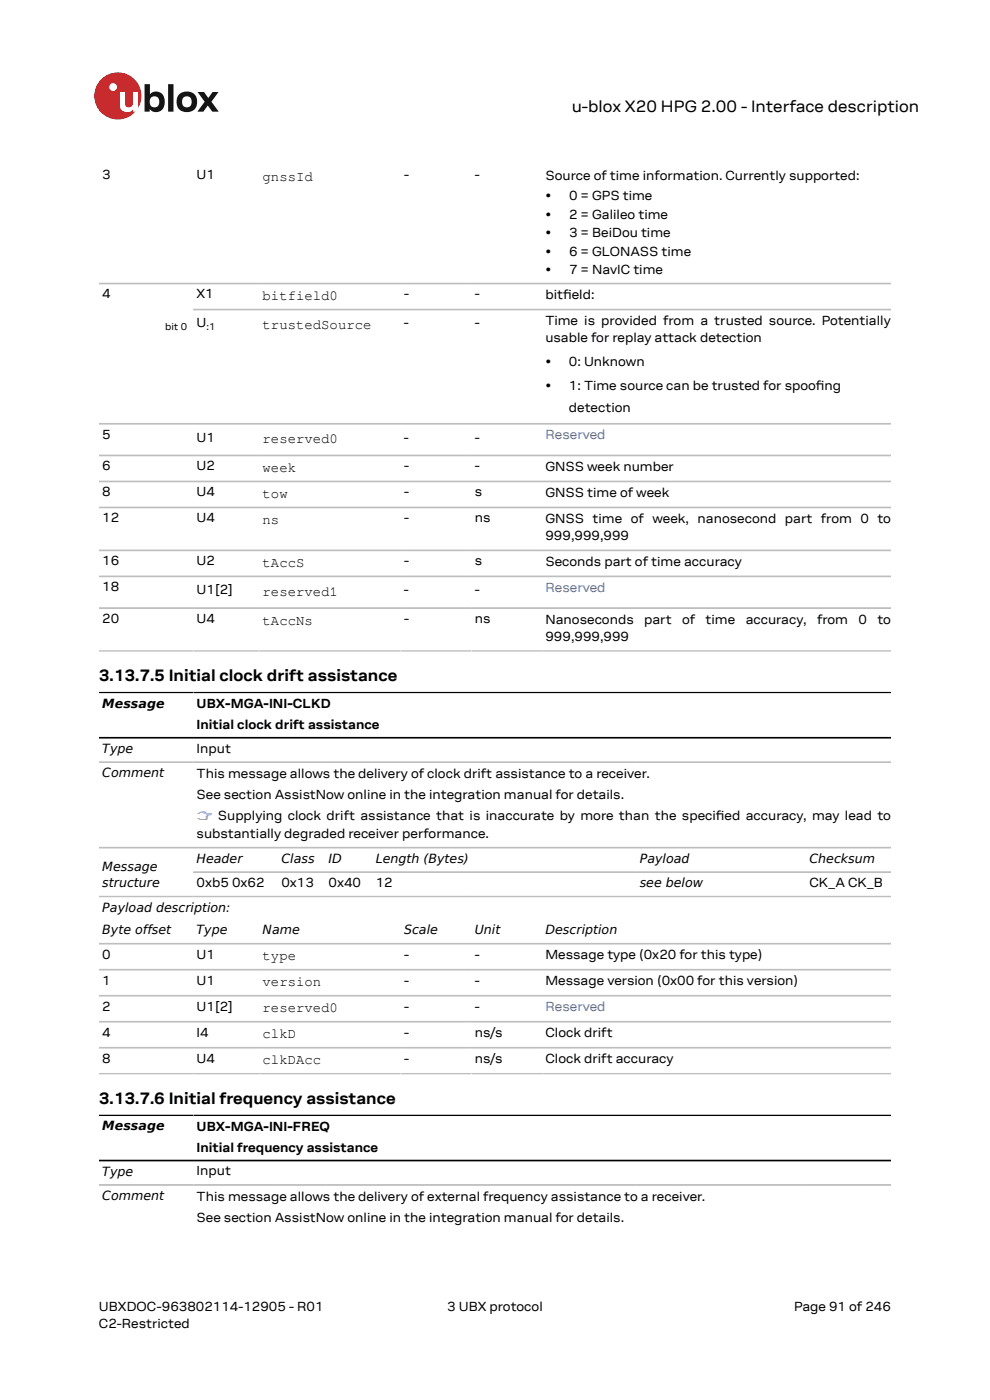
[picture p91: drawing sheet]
<svg xmlns="http://www.w3.org/2000/svg" width="210mm" height="297mm" viewBox="0 0 210 297" stroke-linecap="round" stroke-linejoin="round" font-family="sans-serif">
<defs><g id="words">
<g font-size="3.5">
<text x="121.3" y="23.7">u-blox X20 HPG 2.00 - Interface description</text>
<text x="21" y="144.5">3.13.7.5 Initial clock drift assistance</text>
<text x="21" y="234.2">3.13.7.6 Initial frequency assistance</text>
</g>
<g font-size="3">
<text x="55.7" y="38.4">gnssId</text>
<text x="55.7" y="63.7">bitfield0</text>
<text x="55.7" y="69.8">trustedSource</text>
<text x="55.7" y="94">reserved0</text>
<text x="55.7" y="100.2">week</text>
<text x="55.7" y="105.7">tow</text>
<text x="55.7" y="111.2">ns</text>
<text x="55.7" y="120.3">tAccS</text>
<text x="55.7" y="126.4">reserved1</text>
<text x="55.7" y="132.5">tAccNs</text>
<text x="55.7" y="203.7">type</text>
<text x="55.7" y="209.3">version</text>
<text x="55.7" y="214.8">reserved0</text>
<text x="55.7" y="220.3">clkD</text>
<text x="55.7" y="225.8">clkDAcc</text>
</g>
<g font-size="2.8">
<text x="21.7" y="38">3</text>
<text x="41.7" y="38">U1</text>
<text x="85.7" y="38">-</text>
<text x="100.7" y="38">-</text>
<text x="115.7" y="38.1">Source of time information. Currently supported:</text>
<text x="115.7" y="42.5">•</text>
<text x="115.7" y="46.4">•</text>
<text x="120.7" y="42.5">0 = GPS time</text>
<text x="120.7" y="46.4">2 = Galileo time</text>
<text x="115.7" y="50.3">•</text>
<text x="120.7" y="50.3">3 = BeiDou time</text>
<text x="115.7" y="54.3">•</text>
<text x="115.7" y="58.2">•</text>
<text x="120.7" y="54.3">6 = GLONASS time</text>
<text x="120.7" y="58.2">7 = NavIC time</text>
<text x="21.7" y="63.3">4</text>
<text x="41.7" y="63.3">X1</text>
<text x="85.7" y="63.3">-</text>
<text x="100.7" y="63.3">-</text>
<text x="115.7" y="63.5">bitf</text>
<text x="119.5" y="63.5">ield:</text>
<text x="41.7" y="69.4">U</text>
<text x="85.7" y="69.4">-</text>
<text x="100.7" y="69.4">-</text>
<text x="115.7" y="69">Time is provided from a trusted source. Potentially</text>
<text x="115.7" y="72.6">usable for replay attack detection</text>
<text x="115.7" y="77.6">•</text>
<text x="120.7" y="77.6">0: Unknown</text>
<text x="115.7" y="82.7">•</text>
<text x="120.7" y="82.7">1: Time source can be trusted for spoofng</text>
<text x="173.1" y="82.7">i</text>
<text x="120.7" y="87.3">detection</text>
<text x="21.7" y="93.1">5</text>
<text x="41.7" y="93.7">U1</text>
<text x="85.7" y="93.7">-</text>
<text x="100.7" y="93.7">-</text>
<text x="21.7" y="99.8">6</text>
<text x="41.7" y="99.8">U2</text>
<text x="85.7" y="99.8">-</text>
<text x="100.7" y="99.8">-</text>
<text x="115.7" y="99.9">GNSS week number</text>
<text x="21.7" y="105.3">8</text>
<text x="41.7" y="105.3">U4</text>
<text x="85.7" y="105.3">-</text>
<text x="100.7" y="105.3">s</text>
<text x="115.7" y="105.4">GNSS time of week</text>
<text x="21.7" y="110.8">12</text>
<text x="41.7" y="110.8">U4</text>
<text x="85.7" y="110.8">-</text>
<text x="100.7" y="110.8">ns</text>
<text x="115.7" y="111">GNSS time of week, nanosecond part from 0 to</text>
<text x="21.7" y="119.9">16</text>
<text x="41.7" y="119.9">U2</text>
<text x="85.7" y="119.9">-</text>
<text x="100.7" y="119.9">s</text>
<text x="115.7" y="114.6">999,999,999</text>
<text x="21.7" y="125.4">18</text>
<text x="115.7" y="120.1">Seconds part of time accuracy</text>
<text x="41.7" y="126">U1[2]</text>
<text x="85.7" y="126">-</text>
<text x="100.7" y="126">-</text>
<text x="21.7" y="132.2">20</text>
<text x="41.7" y="132.2">U4</text>
<text x="85.7" y="132.2">-</text>
<text x="100.7" y="132.2">ns</text>
<text x="115.7" y="132.3">Nanoseconds</text>
<text x="115.7" y="136">999,999,999</text>
<text x="136.6" y="132.3">part</text>
<text x="144.7" y="132.3">of</text>
<text x="149.7" y="132.3">time</text>
<text x="158.2" y="132.3">accuracy,</text>
<text x="173.3" y="132.3">from</text>
<text x="182.1" y="132.3">0</text>
<text x="186.1" y="132.3">to</text>
<text x="41.7" y="150.2">UBX-MGA-INI-CLKD</text>
<text x="41.7" y="154.7">Initial clock drift assistance</text>
<text x="41.7" y="159.7">Input</text>
<text x="41.7" y="165">This message allows the delivery of clock drift assistance to a receiver.</text>
<text x="41.7" y="169.5">See section AssistNow online in the integration manual for details.</text>
<text x="41.7" y="177.7">substantially degraded receiver performance.</text>
<text x="151.9" y="174">i</text>
<text x="41.7" y="188.2">0xb5 0x62</text>
<text x="59.7" y="188.2">0x13</text>
<text x="69.7" y="188.2">0x40</text>
<text x="79.7" y="188.2">12</text>
<text x="171.7" y="188.2">CK_A CK_B</text>
<text x="21.7" y="203.4">0</text>
<text x="41.7" y="203.4">U1</text>
<text x="85.7" y="203.4">-</text>
<text x="100.7" y="203.4">-</text>
<text x="115.7" y="203.5">Message type (0x20 for this type)</text>
<text x="21.7" y="208.9">1</text>
<text x="41.7" y="208.9">U1</text>
<text x="85.7" y="208.9">-</text>
<text x="100.7" y="208.9">-</text>
<text x="115.7" y="209">Message version (0x00 for this version)</text>
<text x="21.7" y="214.4">2</text>
<text x="41.7" y="214.4">U1[2]</text>
<text x="85.7" y="214.4">-</text>
<text x="100.7" y="214.4">-</text>
<text x="21.7" y="219.9">4</text>
<text x="41.7" y="219.9">I4</text>
<text x="85.7" y="219.9">-</text>
<text x="100.7" y="219.9">ns/s</text>
<text x="115.7" y="220.1">Clock drift</text>
<text x="21.7" y="225.4">8</text>
<text x="41.7" y="225.4">U4</text>
<text x="85.7" y="225.4">-</text>
<text x="100.7" y="225.4">ns/s</text>
<text x="115.7" y="225.6">Clock drift accuracy</text>
<text x="41.7" y="239.9">UBX-MGA-INI-FREQ</text>
<text x="41.7" y="244.4">Initial frequency assistance</text>
<text x="41.7" y="249.4">Input</text>
<text x="41.7" y="254.7">This message allows the delivery of external frequency assistance to a receiver.</text>
<text x="41.7" y="259.2">See section AssistNow online in the integration manual for details.</text>
<text x="21" y="278">UBXDOC-963802114-12905 - R01</text>
<text x="21" y="281.8">C2-Restricted</text>
<text x="94.9" y="278">3 UBX protocol</text>
<text x="168.4" y="278">Page 91 of 246</text>
</g>
<g font-size="2.8" fill="#4664b4">
<text x="115.7" y="93.2">Reserved</text>
<text x="115.7" y="125.6">Reserved</text>
<text x="41.7" y="174">☞ Supplying clock drift assistance that is inaccurate by more than the specifed accuracy, may lead to</text>
<text x="115.7" y="214.4">Reserved</text>
</g>
<g font-size="2.7">
<text x="21.7" y="150.1">Message</text>
<text x="21.7" y="159.7">Type</text>
<text x="21.7" y="164.9">Comment</text>
<text x="21.7" y="184.8">Message</text>
<text x="41.7" y="183">Header</text>
<text x="59.7" y="183">Class</text>
<text x="69.7" y="183">ID</text>
<text x="79.7" y="183">Length (Bytes)</text>
<text x="135.7" y="183">Payload</text>
<text x="171.7" y="183">Checksum</text>
<text x="21.7" y="188.2">structure</text>
<text x="135.7" y="188.2">see below</text>
<text x="21.7" y="193.4">Payload description:</text>
<text x="21.7" y="198.2">Byte offset</text>
<text x="41.7" y="198.2">Type</text>
<text x="55.7" y="198.2">Name</text>
<text x="85.7" y="198.2">Scale</text>
<text x="100.7" y="198.2">Unit</text>
<text x="115.7" y="198.2">Description</text>
<text x="21.7" y="239.8">Message</text>
<text x="21.7" y="249.4">Type</text>
<text x="21.7" y="254.6">Comment</text>
</g>
<g font-size="2.1">
<text x="35" y="70">bit 0</text>
<text x="43.8" y="70">:1</text>
</g>
</g></defs>
<circle cx="25" cy="20.4" r="5" fill="#ed2023"/>
<circle cx="24" cy="18.5" r=".83" fill="#fff"/>
<g fill="#151516">
<path d="M35.7 17.9h1.1v5.8h-1.1z"/>
<path d="M41.9 19.5h1.4l.9 1.3 .9-1.3h1.3l-1.6 2.1 1.6 2.1h-1.4l-.9-1.3-1 1.3h-1.2l1.5-2.1z"/>
<path d="M32 20.7a1.17 1.17 0 0 0-.1 1.5 1.17 1.17 0 0 0 1.4 .4 1.16 1.16 0 0 0 .4-1.6 1.16 1.16 0 0 0-1.7-.3zM30.7 17.9h1.1v2.1a1.82 1.82 0 0 1 2.2-.4 1.82 1.82 0 0 1 .9 2 1.83 1.83 0 0 1-1 2 1.83 1.83 0 0 1-2.1-.5v.6h-1.1z"/>
<path d="M38.9 20.7a1.18 1.18 0 0 0-.2 1.5 1.18 1.18 0 0 0 1.5 .4 1.18 1.18 0 0 0 .4-1.5 1.18 1.18 0 0 0-1.5-.5zM37.4 21.6a2.25 2.25 0 0 1 4.5 0 2.25 2.25 0 0 1-4.5 0z"/>
</g>
<path d="M25.4 19.5h1.1v2.5a.84 .84 0 0 0 1 .8 .84 .84 0 0 0 .7-1v-2.3h1.1v4.2h-1.1v-.5a1.59 1.59 0 0 1-1.8 .5 1.59 1.59 0 0 1-1-1.5z" fill="#fff"/>
<g fill="none" stroke="#bebebe" stroke-width=".35">
<path d="M21 60.2h168M41 65.7h148M21 89.9h168M21 96.6h168M21 102.1h168M21 107.7h168M21 116.8h168M21 122.3h168M21 129h168M21 138.1h168M21 161.7h168M21 179.8h168"/>
<path d="M21 190.2h168M189 185h-148M21 200.2h168M21 205.7h168M21 211.2h168M21 216.8h168M21 222.3h168M21 227.8h168M21 251.4h168"/>
</g>
<path d="M21 146.9h168M21 156.5h168M21 236.6h168M21 246.2h168" fill="none" stroke="#000" stroke-width=".35"/>
<use href="#words"/>
</svg>
